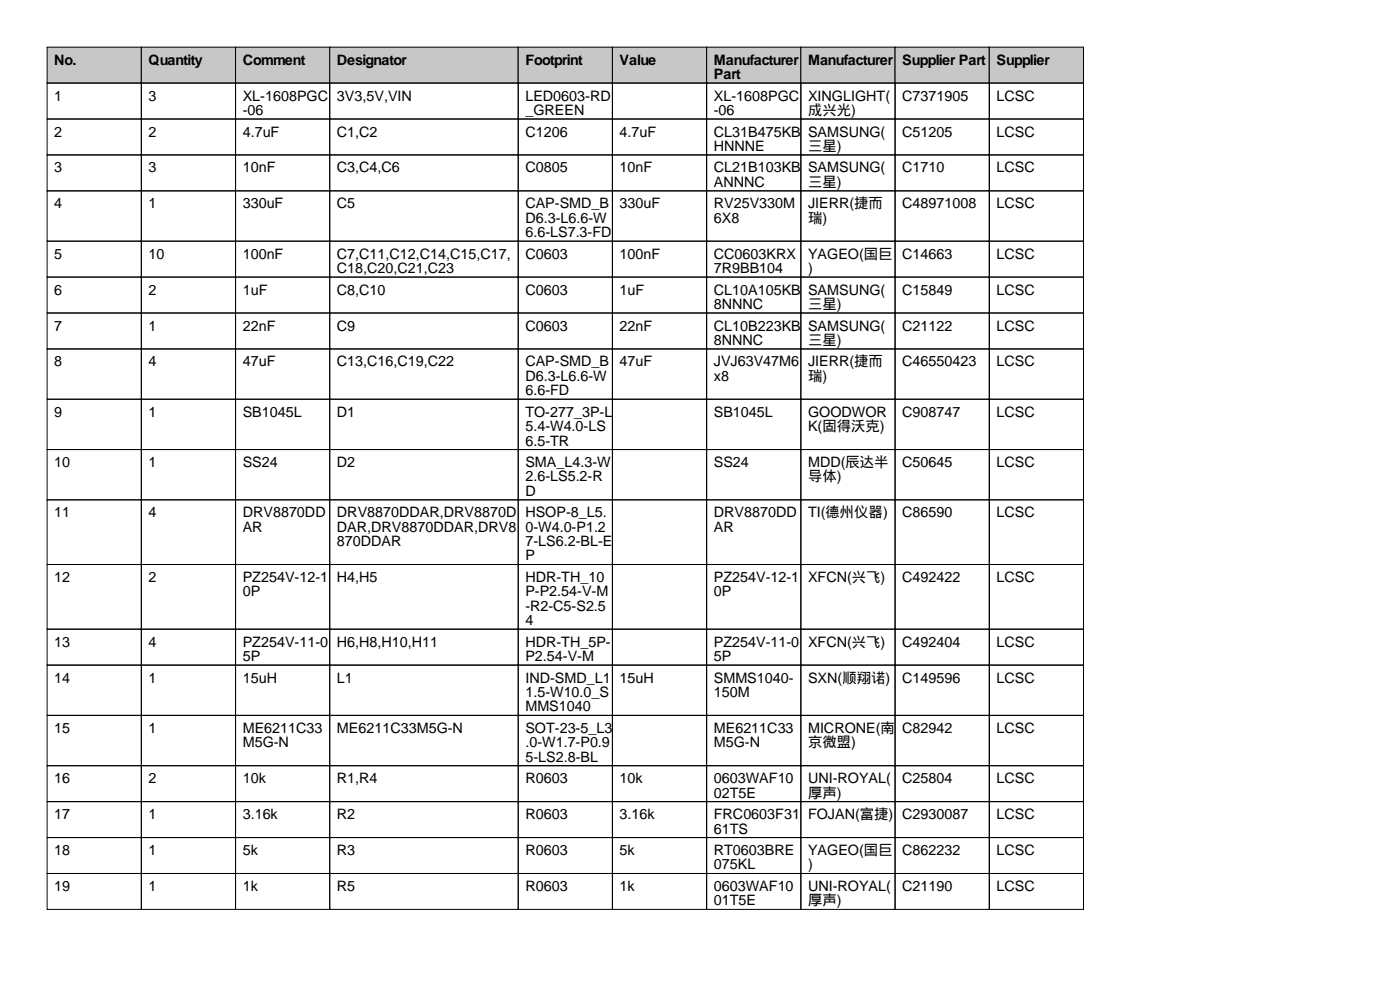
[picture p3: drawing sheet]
<svg xmlns="http://www.w3.org/2000/svg" width="297mm" height="210mm" viewBox="0 0 297 210" stroke-linecap="round" stroke-linejoin="round" font-family="sans-serif">
<defs><g id="words">
<g font-size="3">
<text x="11.5" y="13.7">No.</text>
<text x="31.5" y="13.7">Quantity</text>
<text x="51.5" y="13.7">Comment</text>
<text x="71.5" y="13.7">Designator</text>
<text x="111.5" y="13.7">Footprint</text>
<text x="131.5" y="13.7">Value</text>
<text x="151.5" y="13.7">Manufacturer</text>
<text x="151.5" y="16.8">Part</text>
<text x="171.5" y="13.7">Manufacturer</text>
<text x="191.5" y="13.7">Supplier Part</text>
<text x="211.5" y="13.7">Supplier</text>
<text x="11.5" y="21.3">1</text>
<text x="31.5" y="21.3">3</text>
<text x="51.5" y="21.3">XL-1608PGC</text>
<text x="71.5" y="21.3">3V3,5V,VIN</text>
<text x="111.5" y="21.3">LED0603-RD</text>
<text x="151.5" y="21.3">XL-1608PGC</text>
<text x="171.5" y="21.3">XINGLIGHT(</text>
<text x="191.5" y="21.3">C7371905</text>
<text x="211.5" y="21.3">LCSC</text>
<text x="11.5" y="29">2</text>
<text x="31.5" y="29">2</text>
<text x="51.5" y="24.4">-06</text>
<text x="51.5" y="29">4.7uF</text>
<text x="71.5" y="29">C1,C2</text>
<text x="111.5" y="24.4">_GREEN</text>
<text x="111.5" y="29">C1206</text>
<text x="131.5" y="29">4.7uF</text>
<text x="151.5" y="24.4">-06</text>
<text x="151.5" y="29">CL31B475KB</text>
<text x="171.5" y="24.4">成兴光)</text>
<text x="171.5" y="29">SAMSUNG(</text>
<text x="191.5" y="29">C51205</text>
<text x="211.5" y="29">LCSC</text>
<text x="151.5" y="32">HNNNE</text>
<text x="171.5" y="32">三星)</text>
<text x="11.5" y="36.6">3</text>
<text x="31.5" y="36.6">3</text>
<text x="51.5" y="36.6">10nF</text>
<text x="71.5" y="36.6">C3,C4,C6</text>
<text x="111.5" y="36.6">C0805</text>
<text x="131.5" y="36.6">10nF</text>
<text x="151.5" y="36.6">CL21B103KB</text>
<text x="151.5" y="39.6">ANNNC</text>
<text x="171.5" y="36.6">SAMSUNG(</text>
<text x="171.5" y="39.6">三星)</text>
<text x="191.5" y="36.6">C1710</text>
<text x="211.5" y="36.6">LCSC</text>
<text x="11.5" y="44.2">4</text>
<text x="31.5" y="44.2">1</text>
<text x="51.5" y="44.2">330uF</text>
<text x="71.5" y="44.2">C5</text>
<text x="111.5" y="44.2">CAP-SMD_B</text>
<text x="111.5" y="47.2">D6.3-L6.6-W</text>
<text x="131.5" y="44.2">330uF</text>
<text x="151.5" y="44.2">RV25V330M</text>
<text x="151.5" y="47.2">6X8</text>
<text x="171.5" y="44.2">JIERR(捷而</text>
<text x="171.5" y="47.2">瑞)</text>
<text x="191.5" y="44.2">C48971008</text>
<text x="211.5" y="44.2">LCSC</text>
<text x="111.5" y="50.3">6.6-LS7.3-FD</text>
<text x="11.5" y="54.9">5</text>
<text x="31.5" y="54.9">10</text>
<text x="51.5" y="54.9">100nF</text>
<text x="71.5" y="54.9">C7,C11,C12,C14,C15,C17,</text>
<text x="71.5" y="57.9">C18,C20,C21,C23</text>
<text x="111.5" y="54.9">C0603</text>
<text x="131.5" y="54.9">100nF</text>
<text x="151.5" y="54.9">CC0603KRX</text>
<text x="151.5" y="57.9">7R9BB104</text>
<text x="171.5" y="54.9">YAGEO(国巨</text>
<text x="171.5" y="57.9">)</text>
<text x="191.5" y="54.9">C14663</text>
<text x="211.5" y="54.9">LCSC</text>
<text x="11.5" y="62.5">6</text>
<text x="31.5" y="62.5">2</text>
<text x="51.5" y="62.5">1uF</text>
<text x="71.5" y="62.5">C8,C10</text>
<text x="111.5" y="62.5">C0603</text>
<text x="131.5" y="62.5">1uF</text>
<text x="151.5" y="62.5">CL10A105KB</text>
<text x="151.5" y="65.5">8NNNC</text>
<text x="171.5" y="62.5">SAMSUNG(</text>
<text x="171.5" y="65.5">三星)</text>
<text x="191.5" y="62.5">C15849</text>
<text x="211.5" y="62.5">LCSC</text>
<text x="11.5" y="70.1">7</text>
<text x="31.5" y="70.1">1</text>
<text x="51.5" y="70.1">22nF</text>
<text x="71.5" y="70.1">C9</text>
<text x="111.5" y="70.1">C0603</text>
<text x="131.5" y="70.1">22nF</text>
<text x="151.5" y="70.1">CL10B223KB</text>
<text x="171.5" y="70.1">SAMSUNG(</text>
<text x="191.5" y="70.1">C21122</text>
<text x="211.5" y="70.1">LCSC</text>
<text x="11.5" y="77.7">8</text>
<text x="31.5" y="77.7">4</text>
<text x="51.5" y="77.7">47uF</text>
<text x="71.5" y="77.7">C13,C16,C19,C22</text>
<text x="111.5" y="77.7">CAP-SMD_B</text>
<text x="131.5" y="77.7">47uF</text>
<text x="151.5" y="73.2">8NNNC</text>
<text x="151.5" y="77.7">JVJ63V47M6</text>
<text x="171.5" y="73.2">三星)</text>
<text x="171.5" y="77.7">JIERR(捷而</text>
<text x="191.5" y="77.7">C46550423</text>
<text x="211.5" y="77.7">LCSC</text>
<text x="111.5" y="80.8">D6.3-L6.6-W</text>
<text x="111.5" y="83.8">6.6-FD</text>
<text x="151.5" y="80.8">x8</text>
<text x="171.5" y="80.8">瑞)</text>
<text x="11.5" y="88.4">9</text>
<text x="31.5" y="88.4">1</text>
<text x="51.5" y="88.4">SB1045L</text>
<text x="71.5" y="88.4">D1</text>
<text x="111.5" y="88.4">TO-277_3P-L</text>
<text x="151.5" y="88.4">SB1045L</text>
<text x="171.5" y="88.4">GOODWOR</text>
<text x="191.5" y="88.4">C908747</text>
<text x="211.5" y="88.4">LCSC</text>
<text x="111.5" y="91.4">5.4-W4.0-LS</text>
<text x="111.5" y="94.5">6.5-TR</text>
<text x="171.5" y="91.4">K(固得沃克)</text>
<text x="11.5" y="99.1">10</text>
<text x="31.5" y="99.1">1</text>
<text x="51.5" y="99.1">SS24</text>
<text x="71.5" y="99.1">D2</text>
<text x="111.5" y="99.1">SMA_L4.3-W</text>
<text x="151.5" y="99.1">SS24</text>
<text x="171.5" y="99.1">MDD(辰达半</text>
<text x="191.5" y="99.1">C50645</text>
<text x="211.5" y="99.1">LCSC</text>
<text x="111.5" y="102.1">2.6-LS5.2-R</text>
<text x="111.5" y="105.2">D</text>
<text x="171.5" y="102.1">导体)</text>
<text x="11.5" y="109.7">11</text>
<text x="31.5" y="109.7">4</text>
<text x="51.5" y="109.7">DRV8870DD</text>
<text x="51.5" y="112.8">AR</text>
<text x="71.5" y="109.7">DRV8870DDAR,DRV8870D</text>
<text x="71.5" y="112.8">DAR,DRV8870DDAR,DRV8</text>
<text x="111.5" y="109.7">HSOP-8_L5.</text>
<text x="111.5" y="112.8">0-W4.0-P1.2</text>
<text x="151.5" y="109.7">DRV8870DD</text>
<text x="151.5" y="112.8">AR</text>
<text x="171.5" y="109.7">TI(德州仪器)</text>
<text x="191.5" y="109.7">C86590</text>
<text x="211.5" y="109.7">LCSC</text>
<text x="71.5" y="115.8">870DDAR</text>
<text x="111.5" y="115.8">7-LS6.2-BL-E</text>
<text x="111.5" y="118.9">P</text>
<text x="11.5" y="123.4">12</text>
<text x="31.5" y="123.4">2</text>
<text x="51.5" y="123.4">PZ254V-12-1</text>
<text x="71.5" y="123.4">H4,H5</text>
<text x="111.5" y="123.4">HDR-TH_10</text>
<text x="151.5" y="123.4">PZ254V-12-1</text>
<text x="171.5" y="123.4">XFCN(兴飞)</text>
<text x="191.5" y="123.4">C492422</text>
<text x="211.5" y="123.4">LCSC</text>
<text x="51.5" y="126.5">0P</text>
<text x="111.5" y="126.5">P-P2.54-V-M</text>
<text x="111.5" y="129.5">-R2-C5-S2.5</text>
<text x="151.5" y="126.5">0P</text>
<text x="11.5" y="137.2">13</text>
<text x="31.5" y="137.2">4</text>
<text x="51.5" y="137.2">PZ254V-11-0</text>
<text x="71.5" y="137.2">H6,H8,H10,H11</text>
<text x="111.5" y="132.6">4</text>
<text x="111.5" y="137.2">HDR-TH_5P-</text>
<text x="151.5" y="137.2">PZ254V-11-0</text>
<text x="171.5" y="137.2">XFCN(兴飞)</text>
<text x="191.5" y="137.2">C492404</text>
<text x="211.5" y="137.2">LCSC</text>
<text x="51.5" y="140.2">5P</text>
<text x="111.5" y="140.2">P2.54-V-M</text>
<text x="151.5" y="140.2">5P</text>
<text x="11.5" y="144.8">14</text>
<text x="31.5" y="144.8">1</text>
<text x="51.5" y="144.8">15uH</text>
<text x="71.5" y="144.8">L1</text>
<text x="111.5" y="144.8">IND-SMD_L1</text>
<text x="111.5" y="147.8">1.5-W10.0_S</text>
<text x="131.5" y="144.8">15uH</text>
<text x="151.5" y="144.8">SMMS1040-</text>
<text x="151.5" y="147.8">150M</text>
<text x="171.5" y="144.8">SXN(顺翔诺)</text>
<text x="191.5" y="144.8">C149596</text>
<text x="211.5" y="144.8">LCSC</text>
<text x="11.5" y="155.5">15</text>
<text x="31.5" y="155.5">1</text>
<text x="51.5" y="155.5">ME6211C33</text>
<text x="71.5" y="155.5">ME6211C33M5G-N</text>
<text x="111.5" y="150.9">MMS1040</text>
<text x="111.5" y="155.5">SOT-23-5_L3</text>
<text x="151.5" y="155.5">ME6211C33</text>
<text x="171.5" y="155.5">MICRONE(南</text>
<text x="191.5" y="155.5">C82942</text>
<text x="211.5" y="155.5">LCSC</text>
<text x="51.5" y="158.5">M5G-N</text>
<text x="111.5" y="158.5">.0-W1.7-P0.9</text>
<text x="111.5" y="161.5">5-LS2.8-BL</text>
<text x="151.5" y="158.5">M5G-N</text>
<text x="171.5" y="158.5">京微盟)</text>
<text x="11.5" y="166.1">16</text>
<text x="31.5" y="166.1">2</text>
<text x="51.5" y="166.1">10k</text>
<text x="71.5" y="166.1">R1,R4</text>
<text x="111.5" y="166.1">R0603</text>
<text x="131.5" y="166.1">10k</text>
<text x="151.5" y="166.1">0603WAF10</text>
<text x="171.5" y="166.1">UNI-ROYAL(</text>
<text x="191.5" y="166.1">C25804</text>
<text x="211.5" y="166.1">LCSC</text>
<text x="11.5" y="173.7">17</text>
<text x="31.5" y="173.7">1</text>
<text x="51.5" y="173.7">3.16k</text>
<text x="71.5" y="173.7">R2</text>
<text x="111.5" y="173.7">R0603</text>
<text x="131.5" y="173.7">3.16k</text>
<text x="151.5" y="169.2">02T5E</text>
<text x="151.5" y="173.7">FRC0603F31</text>
<text x="171.5" y="169.2">厚声)</text>
<text x="171.5" y="173.7">FOJAN(富捷)</text>
<text x="191.5" y="173.7">C2930087</text>
<text x="211.5" y="173.7">LCSC</text>
<text x="151.5" y="176.8">61TS</text>
<text x="11.5" y="181.4">18</text>
<text x="31.5" y="181.4">1</text>
<text x="51.5" y="181.4">5k</text>
<text x="71.5" y="181.4">R3</text>
<text x="111.5" y="181.4">R0603</text>
<text x="131.5" y="181.4">5k</text>
<text x="151.5" y="181.4">RT0603BRE</text>
<text x="151.5" y="184.4">075KL</text>
<text x="171.5" y="181.4">YAGEO(国巨</text>
<text x="171.5" y="184.4">)</text>
<text x="191.5" y="181.4">C862232</text>
<text x="211.5" y="181.4">LCSC</text>
<text x="11.5" y="189">19</text>
<text x="31.5" y="189">1</text>
<text x="51.5" y="189">1k</text>
<text x="71.5" y="189">R5</text>
<text x="111.5" y="189">R0603</text>
<text x="131.5" y="189">1k</text>
<text x="151.5" y="189">0603WAF10</text>
<text x="171.5" y="189">UNI-ROYAL(</text>
<text x="191.5" y="189">C21190</text>
<text x="211.5" y="189">LCSC</text>
<text x="151.5" y="192">01T5E</text>
<text x="171.5" y="192">厚声)</text>
</g>
</g></defs>
<g fill="#c7c7c7" stroke="#000" stroke-width=".21">
<path d="M10 10h20v7.6h-20z"/>
<path d="M30 10h20v7.6h-20z"/>
<path d="M50 10h20v7.6h-20z"/>
<path d="M70 10h40v7.6h-40z"/>
<path d="M110 10h20v7.6h-20z"/>
<path d="M130 10h20v7.6h-20z"/>
<path d="M150 10h20v7.6h-20z"/>
<path d="M170 10h20v7.6h-20z"/>
<path d="M190 10h20v7.6h-20z"/>
<path d="M210 10h20v7.6h-20z"/>
</g>
<g fill="none" stroke="#000" stroke-width=".21">
<path d="M10 17.6h20v7.6h-20zM30 17.6h20v7.6h-20zM50 17.6h20v7.6h-20zM70 17.6h40v7.6h-40zM110 17.6h20v7.6h-20zM130 17.6h20v7.6h-20zM150 17.6h20v7.6h-20zM170 17.6h20v7.6h-20zM190 17.6h20v7.6h-20zM210 17.6h20v7.6h-20zM10 25.2h20v7.7h-20zM10 32.9h20v7.6h-20z"/>
<path d="M30 25.2h20v7.7h-20zM30 32.9h20v7.6h-20zM50 25.2h20v7.7h-20zM50 32.9h20v7.6h-20zM70 25.2h40v7.7h-40zM70 32.9h40v7.6h-40zM110 25.2h20v7.7h-20zM110 32.9h20v7.6h-20zM130 25.2h20v7.7h-20zM130 32.9h20v7.6h-20zM150 25.2h20v7.7h-20zM150 32.9h20v7.6h-20z"/>
<path d="M170 25.2h20v7.7h-20zM170 32.9h20v7.6h-20zM190 25.2h20v7.7h-20zM190 32.9h20v7.6h-20zM210 25.2h20v7.7h-20zM210 32.9h20v7.6h-20zM10 40.5h20v10.6h-20zM10 51.1h20v7.7h-20zM10 58.8h20v7.6h-20zM30 40.5h20v10.6h-20zM30 51.1h20v7.7h-20zM30 58.8h20v7.6h-20z"/>
<path d="M50 40.5h20v10.6h-20zM50 51.1h20v7.7h-20zM50 58.8h20v7.6h-20zM70 40.5h40v10.6h-40zM70 51.1h40v7.7h-40zM70 58.8h40v7.6h-40zM110 40.5h20v10.6h-20zM110 51.1h20v7.7h-20zM110 58.8h20v7.6h-20zM130 40.5h20v10.6h-20zM130 51.1h20v7.7h-20zM130 58.8h20v7.6h-20z"/>
<path d="M150 40.5h20v10.6h-20zM150 51.1h20v7.7h-20zM150 58.8h20v7.6h-20zM170 40.5h20v10.6h-20zM170 51.1h20v7.7h-20zM170 58.8h20v7.6h-20zM190 40.5h20v10.6h-20zM190 51.1h20v7.7h-20zM190 58.8h20v7.6h-20zM210 40.5h20v10.6h-20zM210 51.1h20v7.7h-20zM210 58.8h20v7.6h-20z"/>
<path d="M10 66.4h20v7.6h-20zM10 74h20v10.7h-20zM30 66.4h20v7.6h-20zM30 74h20v10.7h-20zM50 66.4h20v7.6h-20zM50 74h20v10.7h-20zM70 66.4h40v7.6h-40zM70 74h40v10.7h-40zM110 66.4h20v7.6h-20zM110 74h20v10.7h-20zM130 66.4h20v7.6h-20zM130 74h20v10.7h-20z"/>
<path d="M150 66.4h20v7.6h-20zM150 74h20v10.7h-20zM170 66.4h20v7.6h-20zM170 74h20v10.7h-20zM190 66.4h20v7.6h-20zM190 74h20v10.7h-20zM210 66.4h20v7.6h-20zM210 74h20v10.7h-20zM10 84.7h20v10.6h-20zM10 95.3h20v10.7h-20zM30 84.7h20v10.6h-20zM30 95.3h20v10.7h-20z"/>
<path d="M50 84.7h20v10.6h-20zM50 95.3h20v10.7h-20zM70 84.7h40v10.6h-40zM70 95.3h40v10.7h-40zM110 84.7h20v10.6h-20zM110 95.3h20v10.7h-20zM130 84.7h20v10.6h-20zM130 95.3h20v10.7h-20zM150 84.7h20v10.6h-20zM150 95.3h20v10.7h-20zM170 84.7h20v10.6h-20zM170 95.3h20v10.7h-20z"/>
<path d="M190 84.7h20v10.6h-20zM190 95.3h20v10.7h-20zM210 84.7h20v10.6h-20zM210 95.3h20v10.7h-20zM10 106h20v13.7h-20zM10 119.7h20v13.7h-20zM30 106h20v13.7h-20zM30 119.7h20v13.7h-20zM50 106h20v13.7h-20zM50 119.7h20v13.7h-20zM70 106h40v13.7h-40zM70 119.7h40v13.7h-40z"/>
<path d="M110 106h20v13.7h-20zM110 119.7h20v13.7h-20zM130 106h20v13.7h-20zM130 119.7h20v13.7h-20zM150 106h20v13.7h-20zM150 119.7h20v13.7h-20zM170 106h20v13.7h-20zM170 119.7h20v13.7h-20zM190 106h20v13.7h-20zM190 119.7h20v13.7h-20zM210 106h20v13.7h-20zM210 119.7h20v13.7h-20z"/>
<path d="M10 133.4h20v7.7h-20zM30 133.4h20v7.7h-20zM50 133.4h20v7.7h-20zM70 133.4h40v7.7h-40zM110 133.4h20v7.7h-20zM130 133.4h20v7.7h-20zM150 133.4h20v7.7h-20zM170 133.4h20v7.7h-20zM190 133.4h20v7.7h-20zM210 133.4h20v7.7h-20zM10 141.1h20v10.6h-20zM10 151.7h20v10.7h-20z"/>
<path d="M30 141.1h20v10.6h-20zM30 151.7h20v10.7h-20zM50 141.1h20v10.6h-20zM50 151.7h20v10.7h-20zM70 141.1h40v10.6h-40zM70 151.7h40v10.7h-40zM110 141.1h20v10.6h-20zM110 151.7h20v10.7h-20zM130 141.1h20v10.6h-20zM130 151.7h20v10.7h-20zM150 141.1h20v10.6h-20zM150 151.7h20v10.7h-20z"/>
<path d="M170 141.1h20v10.6h-20zM170 151.7h20v10.7h-20zM190 141.1h20v10.6h-20zM190 151.7h20v10.7h-20zM210 141.1h20v10.6h-20zM210 151.7h20v10.7h-20zM10 162.4h20v7.6h-20zM10 170h20v7.6h-20zM10 177.6h20v7.7h-20zM30 162.4h20v7.6h-20zM30 170h20v7.6h-20zM30 177.6h20v7.7h-20z"/>
<path d="M50 162.4h20v7.6h-20zM50 170h20v7.6h-20zM50 177.6h20v7.7h-20zM70 162.4h40v7.6h-40zM70 170h40v7.6h-40zM70 177.6h40v7.7h-40zM110 162.4h20v7.6h-20zM110 170h20v7.6h-20zM110 177.6h20v7.7h-20zM130 162.4h20v7.6h-20zM130 170h20v7.6h-20zM130 177.6h20v7.7h-20z"/>
<path d="M150 162.4h20v7.6h-20zM150 170h20v7.6h-20zM150 177.6h20v7.7h-20zM170 162.4h20v7.6h-20zM170 170h20v7.6h-20zM170 177.6h20v7.7h-20zM190 162.4h20v7.6h-20zM190 170h20v7.6h-20zM190 177.6h20v7.7h-20zM210 162.4h20v7.6h-20zM210 170h20v7.6h-20zM210 177.6h20v7.7h-20z"/>
<path d="M10 185.3h20v7.6h-20zM30 185.3h20v7.6h-20zM50 185.3h20v7.6h-20zM70 185.3h40v7.6h-40zM110 185.3h20v7.6h-20zM130 185.3h20v7.6h-20zM150 185.3h20v7.6h-20zM170 185.3h20v7.6h-20zM190 185.3h20v7.6h-20zM210 185.3h20v7.6h-20z"/>
</g>
<use href="#words"/>
</svg>
